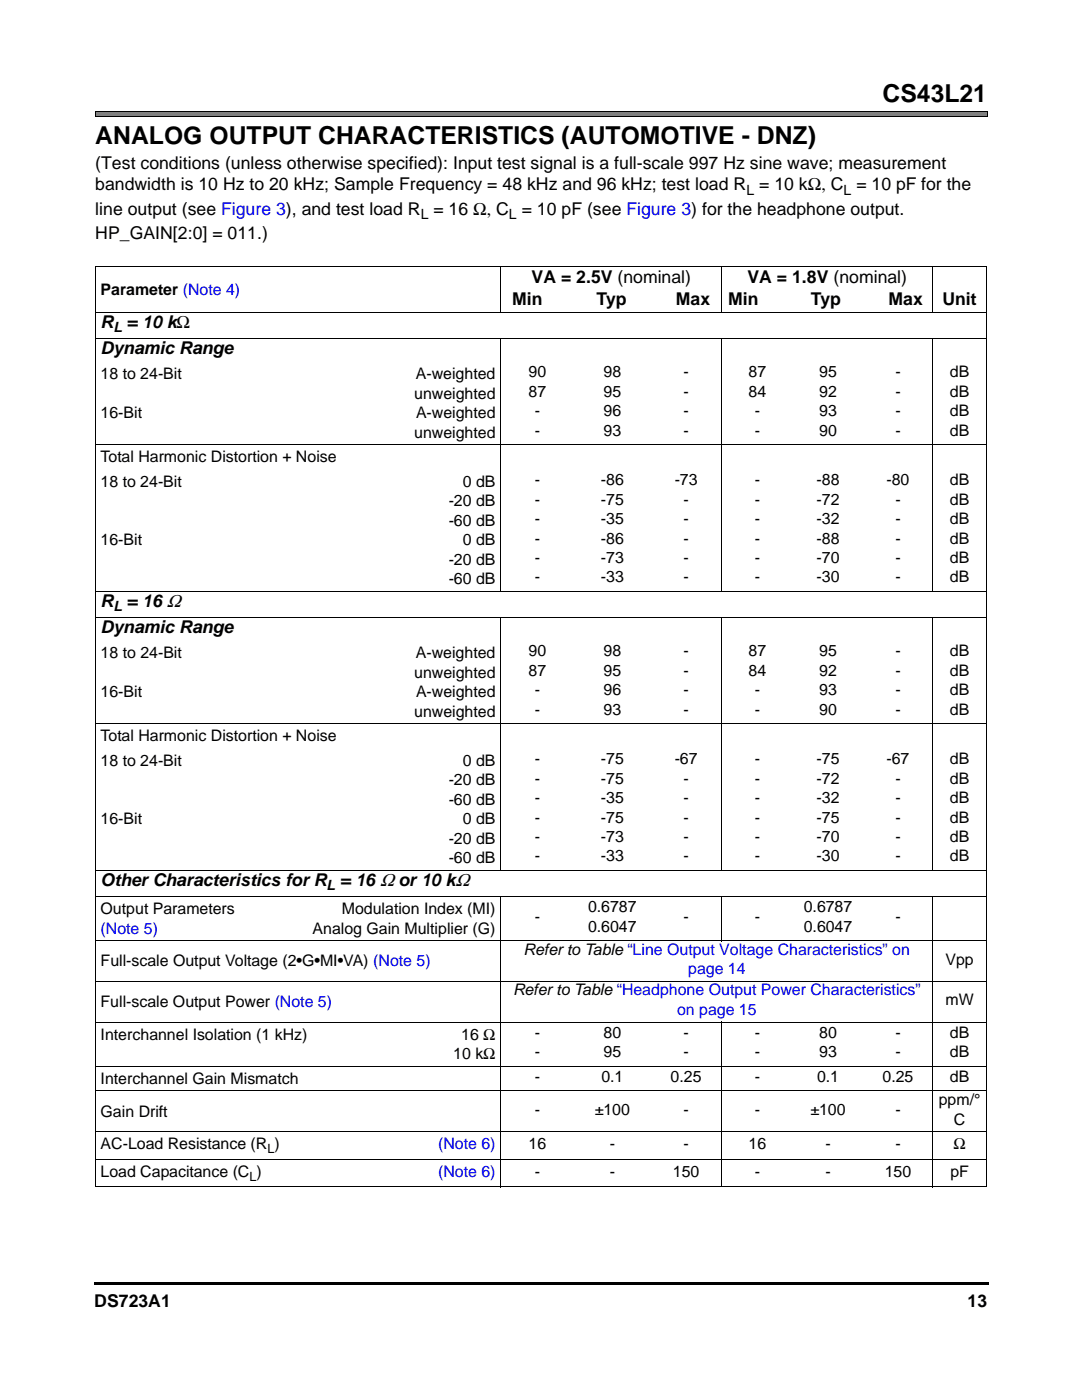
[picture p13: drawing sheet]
<svg xmlns="http://www.w3.org/2000/svg" width="216mm" height="279mm" viewBox="0 0 216 279" stroke-linecap="round" stroke-linejoin="round" font-family="sans-serif">
<defs><g id="words">
<g font-size="4.9">
<text x="176" y="20.3">CS43L21</text>
<text x="19" y="28.7">ANALOG OUTPUT CHARACTERISTICS (AUTOMOTIVE - DNZ)</text>
</g>
<g font-size="3.5">
<text x="19" y="33.7">(Test conditions (unless otherwise specified): Input test signal is a full-scale 997 Hz sine wave; measurement</text>
<text x="19" y="38">bandwidth is 10 Hz to 20 kHz; Sample Frequency = 48 kHz and 96 kHz; test load R</text>
<text x="151.4" y="38">= 10 kΩ, C</text>
<text x="170.8" y="38">= 10 pF for the</text>
<text x="19" y="42.9">line output (see Figure 3), and test load R</text>
<text x="19" y="47.7">HP_GAIN[2:0] = 011.)</text>
<text x="86.4" y="42.9">= 16 Ω, C</text>
<text x="104" y="42.9">= 10 pF (see Figure 3) for the headphone output.</text>
<text x="106" y="56.6">VA = 2.5V (nominal)</text>
<text x="149" y="56.6">VA = 1.8V (nominal)</text>
<text x="20.1" y="65.4">R</text>
<text x="25.3" y="65.4">= 10 kΩ</text>
<text x="102.1" y="60.8">Min</text>
<text x="119" y="60.8">Typ</text>
<text x="134.8" y="60.8">Max</text>
<text x="145.2" y="60.8">Min</text>
<text x="161.7" y="60.8">Typ</text>
<text x="177.1" y="60.8">Max</text>
<text x="187.9" y="60.8">Unit</text>
<text x="20.1" y="70.6">Dynamic Range</text>
<text x="20.1" y="121.1">R</text>
<text x="25.3" y="121.1">= 16 Ω</text>
<text x="20.1" y="126.3">Dynamic Range</text>
<text x="20.1" y="176.7">Other Characteristics for R</text>
<text x="67.8" y="176.7">= 16 Ω or 10 kΩ</text>
<text x="18.8" y="260.8">DS723A1</text>
<text x="192.9" y="260.8">13</text>
</g>
<g font-size="3.2">
<text x="20.1" y="58.8">Parameter (Note 4)</text>
<text x="20.1" y="75.7">18 to 24-Bit</text>
<text x="82.9" y="75.7">A-weighted</text>
<text x="105.4" y="75.3">90</text>
<text x="120.3" y="75.3">98</text>
<text x="136.3" y="75.3">-</text>
<text x="149.3" y="75.3">87</text>
<text x="163.3" y="75.3">95</text>
<text x="178.5" y="75.3">-</text>
<text x="189.4" y="75.3">dB</text>
<text x="20.1" y="83.4">16-Bit</text>
<text x="82.6" y="79.5">unweighted</text>
<text x="83" y="83.4">A-weighted</text>
<text x="105.4" y="79.2">87</text>
<text x="106.6" y="83.1">-</text>
<text x="120.3" y="79.2">95</text>
<text x="120.3" y="83.1">96</text>
<text x="136.3" y="79.2">-</text>
<text x="136.3" y="83.1">-</text>
<text x="149.3" y="79.2">84</text>
<text x="150.5" y="83.1">-</text>
<text x="163.3" y="79.2">92</text>
<text x="163.3" y="83.1">93</text>
<text x="178.5" y="79.2">-</text>
<text x="178.5" y="83.1">-</text>
<text x="189.4" y="79.2">dB</text>
<text x="189.4" y="83.1">dB</text>
<text x="82.6" y="87.3">unweighted</text>
<text x="106.6" y="87">-</text>
<text x="120.3" y="87">93</text>
<text x="136.3" y="87">-</text>
<text x="150.5" y="87">-</text>
<text x="163.3" y="87">90</text>
<text x="178.5" y="87">-</text>
<text x="189.4" y="87">dB</text>
<text x="20.1" y="92.2">Total Harmonic Distortion + Noise</text>
<text x="20.1" y="97.2">18 to 24-Bit</text>
<text x="89.5" y="101.1">-20 dB</text>
<text x="92.3" y="97.2">0 dB</text>
<text x="106.6" y="96.8">-</text>
<text x="106.6" y="100.7">-</text>
<text x="119.8" y="96.8">-86</text>
<text x="119.8" y="100.7">-75</text>
<text x="134.5" y="96.8">-73</text>
<text x="136.3" y="100.7">-</text>
<text x="150.5" y="96.8">-</text>
<text x="150.5" y="100.7">-</text>
<text x="162.8" y="96.8">-88</text>
<text x="162.8" y="100.7">-72</text>
<text x="176.8" y="96.8">-80</text>
<text x="178.5" y="100.7">-</text>
<text x="189.4" y="96.8">dB</text>
<text x="189.4" y="100.7">dB</text>
<text x="89.5" y="104.9">-60 dB</text>
<text x="106.6" y="104.6">-</text>
<text x="119.8" y="104.6">-35</text>
<text x="136.3" y="104.6">-</text>
<text x="150.5" y="104.6">-</text>
<text x="162.8" y="104.6">-32</text>
<text x="178.5" y="104.6">-</text>
<text x="189.4" y="104.6">dB</text>
<text x="20.1" y="108.8">16-Bit</text>
<text x="89.5" y="112.7">-20 dB</text>
<text x="92.3" y="108.8">0 dB</text>
<text x="106.6" y="108.5">-</text>
<text x="106.6" y="112.4">-</text>
<text x="119.8" y="108.5">-86</text>
<text x="119.8" y="112.4">-73</text>
<text x="136.3" y="108.5">-</text>
<text x="136.3" y="112.4">-</text>
<text x="150.5" y="108.5">-</text>
<text x="150.5" y="112.4">-</text>
<text x="162.8" y="108.5">-88</text>
<text x="162.8" y="112.4">-70</text>
<text x="178.5" y="108.5">-</text>
<text x="178.5" y="112.4">-</text>
<text x="189.4" y="108.5">dB</text>
<text x="189.4" y="112.4">dB</text>
<text x="89.5" y="116.6">-60 dB</text>
<text x="106.6" y="116.2">-</text>
<text x="119.8" y="116.2">-33</text>
<text x="136.3" y="116.2">-</text>
<text x="150.5" y="116.2">-</text>
<text x="162.8" y="116.2">-30</text>
<text x="178.5" y="116.2">-</text>
<text x="189.4" y="116.2">dB</text>
<text x="20.1" y="131.4">18 to 24-Bit</text>
<text x="82.9" y="131.4">A-weighted</text>
<text x="105.4" y="131">90</text>
<text x="120.3" y="131">98</text>
<text x="136.3" y="131">-</text>
<text x="149.3" y="131">87</text>
<text x="163.3" y="131">95</text>
<text x="178.5" y="131">-</text>
<text x="189.4" y="131">dB</text>
<text x="82.6" y="135.2">unweighted</text>
<text x="105.4" y="134.9">87</text>
<text x="120.3" y="134.9">95</text>
<text x="136.3" y="134.9">-</text>
<text x="149.3" y="134.9">84</text>
<text x="163.3" y="134.9">92</text>
<text x="178.5" y="134.9">-</text>
<text x="189.4" y="134.9">dB</text>
<text x="20.1" y="139.1">16-Bit</text>
<text x="82.6" y="143">unweighted</text>
<text x="83" y="139.1">A-weighted</text>
<text x="106.6" y="138.8">-</text>
<text x="106.6" y="142.6">-</text>
<text x="120.3" y="138.8">96</text>
<text x="120.3" y="142.6">93</text>
<text x="136.3" y="138.8">-</text>
<text x="136.3" y="142.6">-</text>
<text x="150.5" y="138.8">-</text>
<text x="150.5" y="142.6">-</text>
<text x="163.3" y="138.8">93</text>
<text x="163.3" y="142.6">90</text>
<text x="178.5" y="138.8">-</text>
<text x="178.5" y="142.6">-</text>
<text x="189.4" y="138.8">dB</text>
<text x="189.4" y="142.6">dB</text>
<text x="20.1" y="147.9">Total Harmonic Distortion + Noise</text>
<text x="20.1" y="152.9">18 to 24-Bit</text>
<text x="92.3" y="152.9">0 dB</text>
<text x="106.6" y="152.5">-</text>
<text x="119.8" y="152.5">-75</text>
<text x="134.5" y="152.5">-67</text>
<text x="150.5" y="152.5">-</text>
<text x="162.8" y="152.5">-75</text>
<text x="176.8" y="152.5">-67</text>
<text x="189.4" y="152.5">dB</text>
<text x="89.5" y="156.8">-20 dB</text>
<text x="89.5" y="160.6">-60 dB</text>
<text x="106.6" y="156.4">-</text>
<text x="106.6" y="160.3">-</text>
<text x="119.8" y="156.4">-75</text>
<text x="119.8" y="160.3">-35</text>
<text x="136.3" y="156.4">-</text>
<text x="136.3" y="160.3">-</text>
<text x="150.5" y="156.4">-</text>
<text x="150.5" y="160.3">-</text>
<text x="162.8" y="156.4">-72</text>
<text x="162.8" y="160.3">-32</text>
<text x="178.5" y="156.4">-</text>
<text x="178.5" y="160.3">-</text>
<text x="189.4" y="156.4">dB</text>
<text x="189.4" y="160.3">dB</text>
<text x="20.1" y="164.5">16-Bit</text>
<text x="92.3" y="164.5">0 dB</text>
<text x="106.6" y="164.2">-</text>
<text x="119.8" y="164.2">-75</text>
<text x="136.3" y="164.2">-</text>
<text x="150.5" y="164.2">-</text>
<text x="162.8" y="164.2">-75</text>
<text x="178.5" y="164.2">-</text>
<text x="189.4" y="164.2">dB</text>
<text x="89.5" y="168.4">-20 dB</text>
<text x="89.5" y="172.3">-60 dB</text>
<text x="106.6" y="168">-</text>
<text x="106.6" y="171.9">-</text>
<text x="119.8" y="168">-73</text>
<text x="119.8" y="171.9">-33</text>
<text x="136.3" y="168">-</text>
<text x="136.3" y="171.9">-</text>
<text x="150.5" y="168">-</text>
<text x="150.5" y="171.9">-</text>
<text x="162.8" y="168">-70</text>
<text x="162.8" y="171.9">-30</text>
<text x="178.5" y="168">-</text>
<text x="178.5" y="171.9">-</text>
<text x="189.4" y="168">dB</text>
<text x="189.4" y="171.9">dB</text>
<text x="20.1" y="182.5">Output Parameters</text>
<text x="68.2" y="182.5">Modulation Index (MI)</text>
<text x="106.6" y="184">-</text>
<text x="117.3" y="182.1">0.6787</text>
<text x="117.3" y="186">0.6047</text>
<text x="136.3" y="184">-</text>
<text x="150.5" y="184">-</text>
<text x="160.3" y="182.1">0.6787</text>
<text x="160.3" y="186">0.6047</text>
<text x="178.5" y="184">-</text>
<text x="62.3" y="186.3">Analog Gain Multiplier (G)</text>
<text x="104.4" y="190.6">Refer to Table “Line Output Voltage Characteristics” on</text>
<text x="20.1" y="192.8">Full-scale Output Voltage (2•G•MI•VA) (Note 5)</text>
<text x="188.5" y="192.5">Vpp</text>
<text x="20.1" y="201">Full-scale Output Power (Note 5)</text>
<text x="102.3" y="198.7">Refer to Table “Headphone Output Power Characteristics”</text>
<text x="188.5" y="200.6">mW</text>
<text x="20.1" y="207.5">Interchannel Isolation (1 kHz)</text>
<text x="92" y="207.5">16 Ω</text>
<text x="106.6" y="207.1">-</text>
<text x="120.3" y="207.1">80</text>
<text x="136.3" y="207.1">-</text>
<text x="150.5" y="207.1">-</text>
<text x="163.3" y="207.1">80</text>
<text x="178.5" y="207.1">-</text>
<text x="189.4" y="207.1">dB</text>
<text x="90.4" y="211.4">10 kΩ</text>
<text x="106.6" y="211">-</text>
<text x="106.6" y="216">-</text>
<text x="119.9" y="216">0.1</text>
<text x="120.3" y="211">95</text>
<text x="133.7" y="216">0.25</text>
<text x="136.3" y="211">-</text>
<text x="150.5" y="216">-</text>
<text x="150.5" y="211">-</text>
<text x="162.9" y="216">0.1</text>
<text x="163.3" y="211">93</text>
<text x="176" y="216">0.25</text>
<text x="178.5" y="211">-</text>
<text x="189.4" y="216">dB</text>
<text x="189.4" y="211">dB</text>
<text x="20.1" y="216.3">Interchannel Gain Mismatch</text>
<text x="187.2" y="220.6">ppm/°</text>
<text x="20.1" y="222.8">Gain Drift</text>
<text x="106.6" y="222.5">-</text>
<text x="118.6" y="222.5">±100</text>
<text x="136.3" y="222.5">-</text>
<text x="150.5" y="222.5">-</text>
<text x="161.6" y="222.5">±100</text>
<text x="178.5" y="222.5">-</text>
<text x="190.2" y="224.4">C</text>
<text x="20.1" y="229.4">AC-Load Resistance (R )</text>
<text x="105.4" y="229.3">16</text>
<text x="121.6" y="229.3">-</text>
<text x="136.3" y="229.3">-</text>
<text x="149.3" y="229.3">16</text>
<text x="164.6" y="229.3">-</text>
<text x="178.5" y="229.3">-</text>
<text x="190.1" y="229.3">Ω</text>
<text x="20.1" y="234.9">Load Capacitance (C )</text>
<text x="106.6" y="234.8">-</text>
<text x="121.6" y="234.8">-</text>
<text x="134.2" y="234.8">150</text>
<text x="150.5" y="234.8">-</text>
<text x="164.6" y="234.8">-</text>
<text x="176.4" y="234.8">150</text>
<text x="189.5" y="234.8">pF</text>
</g>
<g font-size="3.2" fill="#00f">
<text x="20.1" y="186.3">(Note 5)</text>
<text x="137.2" y="194.4">page 14</text>
<text x="135" y="202.6">on page 15</text>
<text x="87.4" y="229.4">(Note 6)</text>
<text x="87.4" y="234.9">(Note 6)</text>
</g>
<g font-size="2.8">
<text x="148.8" y="38.9">L</text>
<text x="168.2" y="38.9">L</text>
<text x="83.9" y="43.7">L</text>
<text x="101.5" y="43.7">L</text>
<text x="22.6" y="66.3">L</text>
<text x="22.6" y="121.9">L</text>
<text x="65.1" y="177.6">L</text>
</g>
<g font-size="2.5">
<text x="53.3" y="230.2">L</text>
<text x="49.8" y="235.7">L</text>
</g>
</g></defs>
<path d="M18.8 255.9h.2v.5h-.2zM19 255.9h178.1v.5h-178.1z" fill="#000"/>
<path d="M19 7.9h60.8v12.5h-60.8z" fill="#fff"/>
<path d="M19 22.2h177.9v1.1h-177.9z" fill="#808080"/>
<g fill="none" stroke="#000" stroke-width=".2">
<path d="M18.9 23.3h178M19 22.2h178M18.9 53.1h177.9M19 53.2v183.6M99.9 53.1v9.3M143.9 53.1v9.3M186 53.1v9.3M196.7 53.2v183.6M18.9 62.3h177.9M18.9 67.6h177.9M99.9 67.5v50.6M143.9 67.5v50.6"/>
<path d="M186 67.5v50.6M18.9 88.7h177.9M18.9 118h177.9M18.9 123.2h177.9M99.9 123.1v50.7M143.9 123.1v50.7M186 123.1v50.7M18.9 144.4h177.9M18.9 173.7h177.9M18.9 178.9h177.9M99.9 178.8v58.2M143.9 178.8v9"/>
<path d="M186 178.8v58.2M18.9 187.7h177.9M18.9 195.9h177.9M18.9 204h177.9M18.9 212.8h177.9M18.9 217.7h177.9M143.9 203.9v33.1M18.9 225.8h177.9M18.9 231.4h177.9M18.9 236.9h177.9"/>
</g>
<path d="M18.9 22.1h.1v1.2h-.1zM196.8 22.2h.2v1.2h-.2z" fill="#000"/>
<use href="#words"/>
</svg>
